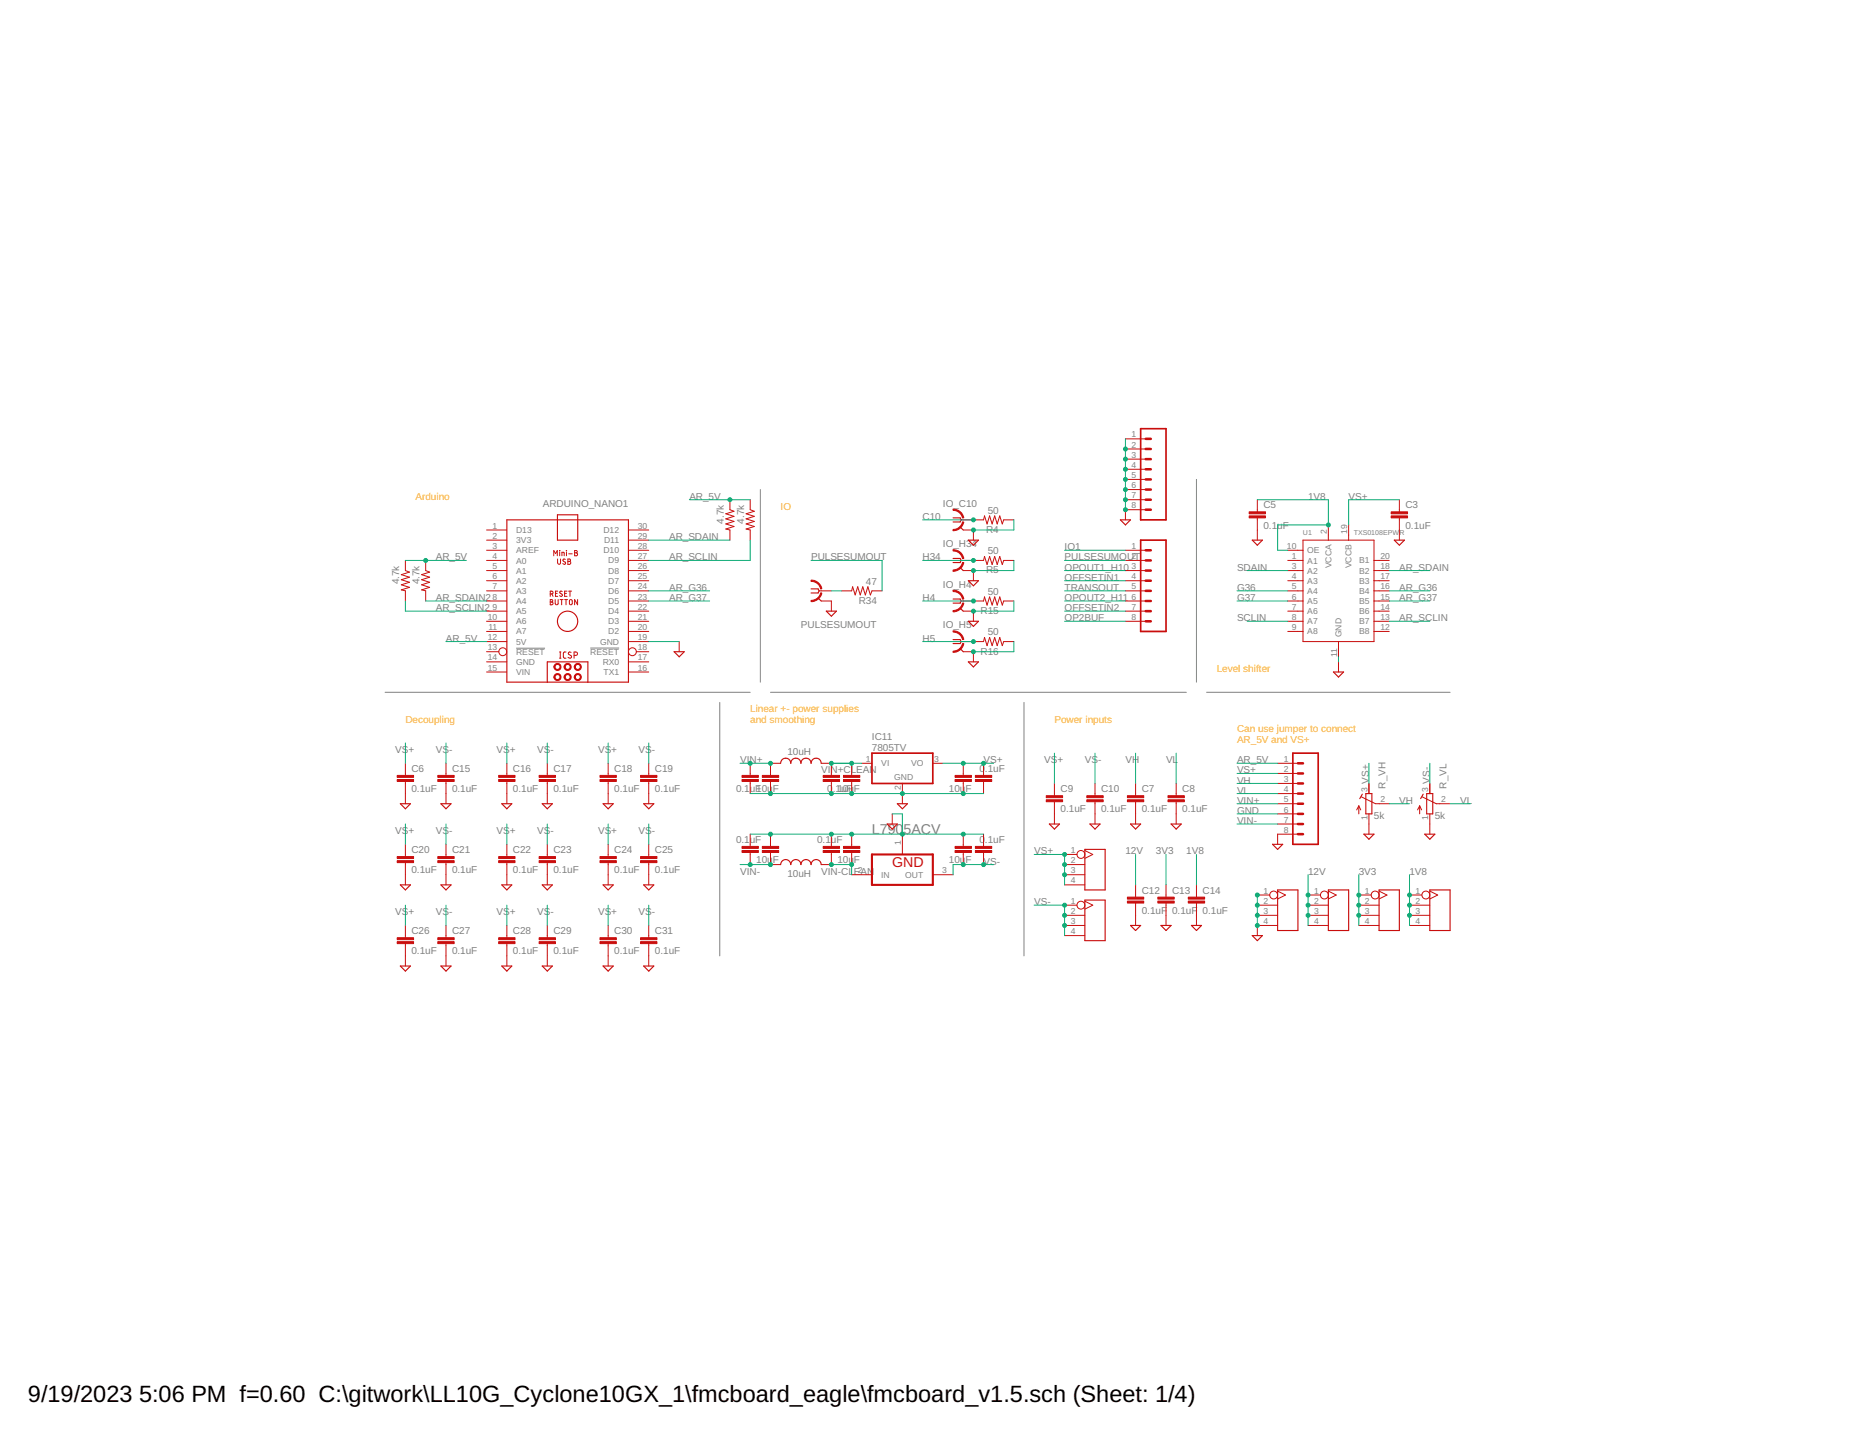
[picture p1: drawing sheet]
<svg xmlns="http://www.w3.org/2000/svg" width="279mm" height="216mm" viewBox="0 0 279 216" stroke-linecap="round" stroke-linejoin="round" font-family="sans-serif">
<defs><g id="words">
<g font-size="3.5">
<text x="4.2" y="210.7">9/19/2023</text>
<text x="20.9" y="210.7">5:06 PM f=0.60 C:\gitwork\LL10G_Cyclone10GX_1\fmcboard_eagle\fmcboard_v1.5.sch (Sheet: 1/4)</text>
</g>
<g font-size="2.1" fill="#808080">
<text x="131" y="125.3">L790</text>
<text x="135.7" y="125.3">5ACV</text>
</g>
<text font-size="2.1" fill="#c90d0c" x="134" y="130.2">GND</text>
<g font-size="1.5" fill="#ffba08">
<text x="62.4" y="75.1">Arduino</text>
<text x="117.3" y="76.6">IO</text>
<text x="182.8" y="101">Level shifter</text>
<text x="112.7" y="107">Linear +- power supplies</text>
<text x="60.9" y="108.6">Decoupling</text>
<text x="112.7" y="108.6">and smoothing</text>
<text x="158.4" y="108.6">Power inputs</text>
<text x="185.8" y="110">Can use jumper to connect</text>
<text x="185.8" y="111.6">AR_5V and VS+</text>
</g>
<g font-size="1.5" fill="#808080">
<text x="81.5" y="76.1">ARDUINO_NANO1</text>
<text x="103.6" y="75.1">AR_5V</text>
<text x="141.6" y="76.1">IO_C10</text>
<text x="148.4" y="77.2">50</text>
<text x="189.8" y="76.4">C5</text>
<text x="196.5" y="75.1">1V8</text>
<text x="202.6" y="75.1">VS+</text>
<text x="211.1" y="76.4">C3</text>
<text x="100.5" y="81.2">AR_SDAIN</text>
<text x="108.7" y="78.7" transform="rotate(-90 108.7 78.7)">4.7k</text>
<text x="111.8" y="78.7" transform="rotate(-90 111.8 78.7)">4.7k</text>
<text x="138.6" y="78.1">C10</text>
<text x="141.6" y="82.2">IO_H34</text>
<text x="148.1" y="80.1">R4</text>
<text x="148.4" y="83.3">50</text>
<text x="159.9" y="82.7">IO1</text>
<text x="189.8" y="79.4">0.1uF</text>
<text x="211.1" y="79.4">0.1uF</text>
<text x="60" y="87.8" transform="rotate(-90 60 87.8)">4.7k</text>
<text x="63" y="87.8" transform="rotate(-90 63 87.8)">4.7k</text>
<text x="65.5" y="84.2">AR_5V</text>
<text x="100.5" y="84.2">AR_SCLIN</text>
<text x="100.5" y="88.8">AR_G36</text>
<text x="121.8" y="84.2">PULSESUMOUT</text>
<text x="130.1" y="87.9">47</text>
<text x="138.6" y="84.2">H34</text>
<text x="141.6" y="88.3">IO_H4</text>
<text x="148.1" y="86.2">R5</text>
<text x="148.4" y="89.4">50</text>
<text x="159.9" y="88.8">TRANSOUT</text>
<text x="159.9" y="87.3">OFFSETIN1</text>
<text x="159.9" y="85.7">OPOUT1_H10</text>
<text x="159.9" y="84.2">PULSESUMOUT</text>
<text x="185.8" y="85.7">SDAIN</text>
<text x="185.8" y="88.8">G36</text>
<text x="210.2" y="85.7">AR_SDAIN</text>
<text x="210.2" y="88.8">AR_G36</text>
<text x="65.5" y="90.3">AR_SDAIN2</text>
<text x="65.5" y="91.8">AR_SCLIN2</text>
<text x="100.5" y="90.3">AR_G37</text>
<text x="120.3" y="94.4">PULSESUMOUT</text>
<text x="129" y="90.7">R34</text>
<text x="138.6" y="90.3">H4</text>
<text x="141.6" y="94.4">IO_H5</text>
<text x="147.3" y="92.3">R15</text>
<text x="148.4" y="95.5">50</text>
<text x="159.9" y="91.8">OFFSETIN2</text>
<text x="159.9" y="90.3">OPOUT2_H11</text>
<text x="159.9" y="93.3">OP2BUF</text>
<text x="185.8" y="93.3">SCLIN</text>
<text x="185.8" y="90.3">G37</text>
<text x="210.2" y="93.3">AR_SCLIN</text>
<text x="210.2" y="90.3">AR_G37</text>
<text x="67" y="96.4">AR_5V</text>
<text x="138.6" y="96.4">H5</text>
<text x="147.3" y="98.4">R16</text>
<text x="59.4" y="113.1">VS+</text>
<text x="65.5" y="113.1">VS-</text>
<text x="74.6" y="113.1">VS+</text>
<text x="80.7" y="113.1">VS-</text>
<text x="89.8" y="113.1">VS+</text>
<text x="95.9" y="113.1">VS-</text>
<text x="118.3" y="113.4">10uH</text>
<text x="131" y="112.8">7805TV</text>
<text x="131" y="111.2">IC11</text>
<text x="61.8" y="119">0.1uF</text>
<text x="61.8" y="116">C6</text>
<text x="67.9" y="119">0.1uF</text>
<text x="67.9" y="116">C15</text>
<text x="77" y="119">0.1uF</text>
<text x="77" y="116">C16</text>
<text x="83.1" y="119">0.1uF</text>
<text x="83.1" y="116">C17</text>
<text x="92.3" y="119">0.1uF</text>
<text x="92.3" y="116">C18</text>
<text x="98.4" y="119">0.1uF</text>
<text x="98.4" y="116">C19</text>
<text x="110.6" y="119">0.1uF</text>
<text x="111.2" y="114.7">VIN+</text>
<text x="113.6" y="119">10uF</text>
<text x="123.4" y="116.2">VIN+CLEAN</text>
<text x="124.3" y="119">0.11u0FuF</text>
<text x="142.6" y="119">10uF</text>
<text x="147.1" y="116">0.1uF</text>
<text x="147.7" y="114.7">VS+</text>
<text x="156.9" y="114.7">VS+</text>
<text x="159.3" y="119">C9</text>
<text x="163" y="114.7">VS-</text>
<text x="165.4" y="119">C10</text>
<text x="169.1" y="114.7">VH</text>
<text x="171.5" y="119">C7</text>
<text x="175.2" y="114.7">VL</text>
<text x="177.6" y="119">C8</text>
<text x="185.8" y="116.2">VS+</text>
<text x="185.8" y="119.2">VL</text>
<text x="185.8" y="117.7">VH</text>
<text x="185.8" y="114.7">AR_5V</text>
<text x="205.6" y="117.7" transform="rotate(-90 205.6 117.7)">VS+</text>
<text x="208.1" y="118.5" transform="rotate(-90 208.1 118.5)">R_VH</text>
<text x="214.8" y="117.7" transform="rotate(-90 214.8 117.7)">VS-</text>
<text x="217.3" y="118.5" transform="rotate(-90 217.3 118.5)">R_VL</text>
<text x="59.4" y="125.3">VS+</text>
<text x="65.5" y="125.3">VS-</text>
<text x="74.6" y="125.3">VS+</text>
<text x="80.7" y="125.3">VS-</text>
<text x="89.8" y="125.3">VS+</text>
<text x="95.9" y="125.3">VS-</text>
<text x="159.3" y="122.1">0.1uF</text>
<text x="165.4" y="122.1">0.1uF</text>
<text x="171.5" y="122.1">0.1uF</text>
<text x="177.6" y="122.1">0.1uF</text>
<text x="185.8" y="122.3">GND</text>
<text x="185.8" y="120.8">VIN+</text>
<text x="185.8" y="123.8">VIN-</text>
<text x="206.4" y="123">5k</text>
<text x="210.2" y="120.8">VH</text>
<text x="215.5" y="123">5k</text>
<text x="219.3" y="120.8">VL</text>
<text x="61.8" y="131.2">0.1uF</text>
<text x="61.8" y="128.2">C20</text>
<text x="67.9" y="131.2">0.1uF</text>
<text x="67.9" y="128.2">C21</text>
<text x="77" y="131.2">0.1uF</text>
<text x="77" y="128.2">C22</text>
<text x="83.1" y="131.2">0.1uF</text>
<text x="83.1" y="128.2">C23</text>
<text x="92.3" y="131.2">0.1uF</text>
<text x="92.3" y="128.2">C24</text>
<text x="98.4" y="131.2">0.1uF</text>
<text x="98.4" y="128.2">C25</text>
<text x="110.6" y="126.6">0.1uF</text>
<text x="111.2" y="131.4">VIN-</text>
<text x="113.6" y="129.7">10uF</text>
<text x="118.3" y="131.7">10uH</text>
<text x="122.7" y="126.6">0.1uF</text>
<text x="123.4" y="131.4">VIN-CLEAN</text>
<text x="125.8" y="129.7">10uF</text>
<text x="142.6" y="129.7">10uF</text>
<text x="147.1" y="126.6">0.1uF</text>
<text x="147.7" y="129.9">VS-</text>
<text x="155.4" y="128.4">VS+</text>
<text x="169.1" y="128.4">12</text>
<text x="170.7" y="128.4">V</text>
<text x="173.6" y="128.4">3V</text>
<text x="175.5" y="128.4">3</text>
<text x="178.2" y="128.4">1V</text>
<text x="180" y="128.4">8</text>
<text x="196.5" y="131.4">12V</text>
<text x="204.1" y="131.4">3V3</text>
<text x="211.7" y="131.4">1V8</text>
<text x="59.4" y="137.5">VS+</text>
<text x="65.5" y="137.5">VS-</text>
<text x="74.6" y="137.5">VS+</text>
<text x="80.7" y="137.5">VS-</text>
<text x="89.8" y="137.5">VS+</text>
<text x="95.9" y="137.5">VS-</text>
<text x="155.4" y="136">VS-</text>
<text x="171.5" y="137.3">0.1uF 0.1uF 0.1uF</text>
<text x="171.5" y="134.2">C12</text>
<text x="176.1" y="134.2">C13</text>
<text x="180.6" y="134.2">C14</text>
<text x="61.8" y="143.4">0.1uF</text>
<text x="61.8" y="140.3">C26</text>
<text x="67.9" y="143.4">0.1uF</text>
<text x="67.9" y="140.3">C27</text>
<text x="77" y="143.4">0.1uF</text>
<text x="77" y="140.3">C28</text>
<text x="83.1" y="143.4">0.1uF</text>
<text x="83.1" y="140.3">C29</text>
<text x="92.3" y="143.4">0.1uF</text>
<text x="92.3" y="140.3">C30</text>
<text x="98.4" y="143.4">0.1uF</text>
<text x="98.4" y="140.3">C31</text>
</g>
<g font-size="1.3" fill="#808080">
<text x="170" y="65.7">1</text>
<text x="170" y="67.2">2</text>
<text x="170" y="68.8">3</text>
<text x="170" y="70.3">4</text>
<text x="170" y="71.8">5</text>
<text x="170" y="73.3">6</text>
<text x="170" y="74.9">7</text>
<text x="170" y="76.4">8</text>
<text x="74" y="79.4">1</text>
<text x="74" y="80.9">2</text>
<text x="74" y="82.5">3</text>
<text x="74" y="84">4</text>
<text x="77.5" y="80.1">D13</text>
<text x="77.5" y="81.6">3V3</text>
<text x="77.5" y="83.1">AREF</text>
<text x="90.6" y="83.1">D10</text>
<text x="90.6" y="80.1">D12</text>
<text x="90.7" y="81.6">D11</text>
<text x="95.8" y="84">27</text>
<text x="95.8" y="82.5">28</text>
<text x="95.8" y="80.9">29</text>
<text x="95.8" y="79.4">30</text>
<text x="170" y="82.5">1</text>
<text x="170" y="84">2</text>
<text x="193.3" y="82.5">10</text>
<text x="194" y="84">1</text>
<text x="196.4" y="83.1">OE</text>
<text x="199.3" y="80.2" transform="rotate(-90 199.3 80.2)">2</text>
<text x="202.4" y="80.2" transform="rotate(-90 202.4 80.2)">19</text>
<text x="207.4" y="84">20</text>
<text x="74" y="85.5">5</text>
<text x="74" y="87">6</text>
<text x="74" y="88.6">7</text>
<text x="77.5" y="84.7">A0</text>
<text x="77.5" y="86.2">A1</text>
<text x="77.5" y="87.7">A2</text>
<text x="77.5" y="89.2">A3</text>
<text x="91.4" y="89.2">D6</text>
<text x="91.4" y="87.7">D7</text>
<text x="91.4" y="86.2">D8</text>
<text x="91.4" y="84.7">D9</text>
<text x="95.8" y="88.6">24</text>
<text x="95.8" y="87">25</text>
<text x="95.8" y="85.5">26</text>
<text x="170" y="85.5">3</text>
<text x="170" y="87">4</text>
<text x="170" y="88.6">5</text>
<text x="194" y="85.5">3</text>
<text x="194" y="87">4</text>
<text x="194" y="88.6">5</text>
<text x="196.4" y="84.7">A1</text>
<text x="196.4" y="86.2">A2</text>
<text x="196.4" y="87.7">A3</text>
<text x="196.4" y="89.2">A4</text>
<text x="200" y="85.4" transform="rotate(-90 200 85.4)">VCCA</text>
<text x="203" y="85.4" transform="rotate(-90 203 85.4)">VCCB</text>
<text x="204.2" y="89.2">B4</text>
<text x="204.2" y="87.7">B3</text>
<text x="204.2" y="86.2">B2</text>
<text x="204.2" y="84.7">B1</text>
<text x="207.4" y="88.6">16</text>
<text x="207.4" y="87">17</text>
<text x="207.4" y="85.5">18</text>
<text x="73.3" y="93.1">10</text>
<text x="73.4" y="94.7">11</text>
<text x="74" y="90.1">8</text>
<text x="74" y="91.6">9</text>
<text x="77.5" y="90.8">A4</text>
<text x="77.5" y="92.3">A5</text>
<text x="77.5" y="93.8">A6</text>
<text x="77.5" y="95.3">A7</text>
<text x="91.4" y="95.3">D2</text>
<text x="91.4" y="93.8">D3</text>
<text x="91.4" y="92.3">D4</text>
<text x="91.4" y="90.8">D5</text>
<text x="95.8" y="94.7">20</text>
<text x="95.8" y="93.1">21</text>
<text x="95.8" y="91.6">22</text>
<text x="95.8" y="90.1">23</text>
<text x="170" y="90.1">6</text>
<text x="170" y="91.6">7</text>
<text x="170" y="93.1">8</text>
<text x="194" y="90.1">6</text>
<text x="194" y="91.6">7</text>
<text x="194" y="93.1">8</text>
<text x="194" y="94.7">9</text>
<text x="196.4" y="90.8">A5</text>
<text x="196.4" y="92.3">A6</text>
<text x="196.4" y="93.8">A7</text>
<text x="196.4" y="95.3">A8</text>
<text x="201.5" y="95.8" transform="rotate(-90 201.5 95.8)">GND</text>
<text x="204.2" y="95.3">B8</text>
<text x="204.2" y="93.8">B7</text>
<text x="204.2" y="92.3">B6</text>
<text x="204.2" y="90.8">B5</text>
<text x="207.4" y="94.7">12</text>
<text x="207.4" y="93.1">13</text>
<text x="207.4" y="91.6">14</text>
<text x="207.4" y="90.1">15</text>
<text x="73.3" y="96.2">12</text>
<text x="73.3" y="97.7">13</text>
<text x="73.3" y="99.2">14</text>
<text x="73.3" y="100.7">15</text>
<text x="77.5" y="96.8">5V</text>
<text x="77.5" y="98.4">RESET</text>
<text x="77.5" y="99.9">GND</text>
<text x="77.5" y="101.4">VIN</text>
<text x="88.7" y="98.4">RESET</text>
<text x="90.1" y="96.8">GND</text>
<text x="90.5" y="99.9">RX0</text>
<text x="90.7" y="101.4">TX1</text>
<text x="95.8" y="100.7">16</text>
<text x="95.8" y="99.2">17</text>
<text x="95.8" y="97.7">18</text>
<text x="95.8" y="96.2">19</text>
<text x="200.8" y="98.7" transform="rotate(-90 200.8 98.7)">11</text>
<text x="130" y="114.5">1</text>
<text x="132.4" y="115.1">VI</text>
<text x="134.3" y="117.3">GND</text>
<text x="135.3" y="118.7" transform="rotate(-90 135.3 118.7)">2</text>
<text x="136.9" y="115.1">VO</text>
<text x="140.3" y="114.5">3</text>
<text x="192.8" y="114.5">1</text>
<text x="192.8" y="116">2</text>
<text x="192.8" y="117.5">3</text>
<text x="192.8" y="119">4</text>
<text x="205.4" y="119" transform="rotate(-90 205.4 119)">3</text>
<text x="214.6" y="119" transform="rotate(-90 214.6 119)">3</text>
<text x="192.8" y="120.6">5</text>
<text x="192.8" y="122.1">6</text>
<text x="192.8" y="123.6">7</text>
<text x="192.8" y="125.1">8</text>
<text x="205.4" y="123.2" transform="rotate(-90 205.4 123.2)">1</text>
<text x="207.4" y="120.6">2</text>
<text x="214.6" y="123.2" transform="rotate(-90 214.6 123.2)">1</text>
<text x="216.5" y="120.6">2</text>
<text x="128.9" y="131.2">2</text>
<text x="132.4" y="131.9">IN</text>
<text x="135.3" y="127" transform="rotate(-90 135.3 127)">1</text>
<text x="136" y="131.9">OUT</text>
<text x="141.5" y="131.2">3</text>
<text x="160.8" y="128.2">1</text>
<text x="160.8" y="129.7">2</text>
<text x="160.8" y="131.2">3</text>
<text x="160.8" y="132.7">4</text>
<text x="160.8" y="135.8">1</text>
<text x="160.8" y="137.3">2</text>
<text x="189.8" y="134.3">1</text>
<text x="189.8" y="135.8">2</text>
<text x="189.8" y="137.3">3</text>
<text x="197.4" y="134.3">1</text>
<text x="197.4" y="135.8">2</text>
<text x="197.4" y="137.3">3</text>
<text x="205" y="134.3">1</text>
<text x="205" y="135.8">2</text>
<text x="205" y="137.3">3</text>
<text x="212.6" y="134.3">1</text>
<text x="212.6" y="135.8">2</text>
<text x="212.6" y="137.3">3</text>
<text x="160.8" y="138.8">3</text>
<text x="160.8" y="140.4">4</text>
<text x="189.8" y="138.8">4</text>
<text x="197.4" y="138.8">4</text>
<text x="205" y="138.8">4</text>
<text x="212.6" y="138.8">4</text>
</g>
<g font-size="1.1" fill="#808080">
<text x="195.7" y="80.4">U1</text>
<text x="203.3" y="80.4">TXS0108EPWR</text>
</g>
</g></defs>
<path d="M114.2 73.6v28.9M179.7 72v30.5M77.5 97.4h4.4M88.7 97.4h4.3M57.8 104h54.9M108.1 105.5v38.1M115.7 104h62.5M153.8 105.5v38.1M181.3 104h36.5" fill="none" stroke="#808080" stroke-width=".15"/>
<g fill="none" stroke="#c90d0c" stroke-width=".17">
<path d="M76.1 78.1h18.3v24.4h-18.3zM83.7 77.3h3.1v3.9h-3.1zM143.2 77.8h1l.2 .3-.2 .3h-1M144.2 79.2l.5 .4M168.3 78.1h1.5l-.7 .8zM101.3 97.9h1.5l-.8 .8zM121.8 88.5h1.1l.1 .3-.1 .3h-1.1M122.9 89.9l.5 .4M124.1 91.8h1.5l-.7 .8zM143.2 83.9h1l.2 .3-.2 .3h-1M143.2 90h1l.2 .3-.2 .3h-1M143.2 96.1h1l.2 .3-.2 .3h-1"/>
<path d="M144.2 85.3l.5 .4M144.2 91.4l.5 .4M144.2 97.5l.5 .4M145.5 81.2h1.5l-.8 .7zM145.5 99.4h1.5l-.8 .8zM145.5 93.3h1.5l-.8 .8zM145.5 87.2h1.5l-.8 .8zM188.1 81.2h1.5l-.7 .7zM209.4 81.2h1.6l-.8 .7zM82.2 102.5v-3.1h6.1v3.1M117.3 114.7a.76 .76 0 0 1 .7-.8 .76 .76 0 0 1 .8 .8 .76 .76 0 0 1 .7-.8 .76 .76 0 0 1 .8 .8 .76 .76 0 0 1 .8-.8 .76 .76 0 0 1 .7 .8 .76 .76 0 0 1 .8-.8 .76 .76 0 0 1 .8 .8M200.3 101h1.5l-.7 .7z"/>
<path d="M204.6 119.3l-.3 .7M205.2 119.2h.9v3.1h-.9zM213.8 119.3l-.4 .7M214.3 119.2h.9v3.1h-.9zM60.1 120.8h1.6l-.8 .7zM60.1 132.9h1.6l-.8 .8zM66.2 132.9h1.6l-.8 .8zM66.2 120.8h1.6l-.8 .7zM75.4 120.8h1.5l-.8 .7zM75.4 132.9h1.5l-.8 .8zM81.4 120.8h1.6l-.8 .7zM81.4 132.9h1.6l-.8 .8z"/>
<path d="M90.6 120.8h1.5l-.7 .7zM90.6 132.9h1.5l-.7 .8zM96.7 120.8h1.5l-.7 .7zM96.7 132.9h1.5l-.7 .8zM117.3 129.9a.76 .76 0 0 1 .7-.8 .76 .76 0 0 1 .8 .8 .76 .76 0 0 1 .7-.8 .76 .76 0 0 1 .8 .8 .76 .76 0 0 1 .8-.8 .76 .76 0 0 1 .7 .8 .76 .76 0 0 1 .8-.8 .76 .76 0 0 1 .8 .8M133.3 123.8h1.5l-.8 .8zM134.8 120.8h1.5l-.7 .7zM157.6 123.8h1.6l-.8 .8zM163 127.6h3v6.1h-3zM163 135.2h3v6.1h-3zM163.7 123.8h1.5l-.7 .8zM169.8 123.8h1.5l-.7 .8z"/>
<path d="M169.8 139h1.5l-.7 .8zM174.4 139h1.5l-.7 .8zM175.9 123.8h1.5l-.7 .8zM179 139h1.5l-.8 .8zM191.2 126.9h1.5l-.8 .7zM191.9 133.7h3.1v6.1h-3.1zM199.5 133.7h3.1v6.1h-3.1zM204.9 125.3h1.5l-.8 .8zM207.2 133.7h3v6.1h-3zM214 125.3h1.5l-.7 .8zM214.8 133.7h3v6.1h-3zM60.1 145.1h1.6l-.8 .8z"/>
<path d="M66.2 145.1h1.6l-.8 .8zM75.4 145.1h1.5l-.8 .8zM81.4 145.1h1.6l-.8 .8zM90.6 145.1h1.5l-.7 .8zM96.7 145.1h1.5l-.7 .8zM188.1 140.6h1.5l-.7 .7z"/>
<circle cx="85.3" cy="93.3" r="1.52"/>
</g>
<g fill="none" stroke="#c90d0c" stroke-width=".15">
<path d="M73.1 79.6h3M94.4 79.6h3.1M109.6 75.1v1.5l.7 .2-1.3 .4 1.3 .4-1.3 .4 1.3 .3-1.3 .4 1.3 .4-1.3 .4 .6 .1v1.6M112.7 75.1v1.5l.6 .2-1.2 .4 1.2 .4-1.2 .4 1.2 .3-1.2 .4 1.2 .4-1.2 .4 .6 .1v1.6M144.4 78.1h3.3l.2-.6 .4 1.2 .4-1.2 .3 1.2 .4-1.2 .4 1.2 .4-1.2 .4 1.2 .2-.6h1.5M144.7 79.6h1.5v1.6M169.1 65.9h3M169.1 67.5h3M169.1 69h3M169.1 70.5h3M169.1 72h3M169.1 73.6h3"/>
<path d="M169.1 75.1h3M172.1 76.6h-3v1.5M188.9 75.1v1.8M188.9 77.8v3.4M199.5 78.9v2.3M202.6 78.9v2.3M210.2 75.1v1.8M210.2 77.8v3.4M60.9 84.2v1.5l.6 .3-1.2 .3 1.2 .4-1.2 .4 1.2 .4-1.2 .4 1.2 .3-1.2 .4 .6 .2v1.5M63.9 84.2v1.5l.6 .3-1.2 .3 1.2 .4-1.2 .4 1.2 .4-1.2 .4 1.2 .3-1.2 .4 .6 .2v1.5M73.1 82.7h3M73.1 84.2h3"/>
<path d="M73.1 85.7h3M73.1 87.2h3M73.1 88.8h3M73.1 90.3h3M73.1 91.8h3M73.1 93.3h3M73.1 94.9h3M73.1 81.2h3M73.1 96.4h3M73.1 99.4h3M73.1 97.9h1.8M82.7 89.2h.3l.1-.3-.4-.1v.8"/>
<path d="M82.7 90.1l.3 .1v.2h-.1l.2 .2-.1 .2-.3 .1zM82.7 90.4h.2M82.9 89.2l.2 .4M83.2 83.5v-.8l.3 .5 .2-.5v.8M83.4 90.1v.6l.2 .2 .2-.1v-.7M83.4 89.2h.3M83.8 84v.6l.2 .2 .2-.1v-.7M83.8 88.8h-.4v.8h.4M84.1 82.7h.1M84.1 98.9h.2M84.1 98h.2M84.1 83v.5"/>
<path d="M84.1 90.1h.5M84.2 98v.9M84.4 90.1v.8M84.4 83.5v-.5h.3l.1 .5M84.5 88.9l-.3-.1-.1 .2 .4 .3v.2l-.2 .1-.2-.1M84.8 89.2h.3M84.8 90.1h.5M84.9 84.1l-.3-.1v.2l.3 .3v.2l-.1 .1-.3-.1M85 98h-.3l-.1 .2v.6l.4 .1M85 90.1v.8M85.1 82.7h.1M85.1 83v.5"/>
<path d="M85.2 88.8h-.4v.8h.4M85.3 84l.4 .1v.2h-.2l.2 .2v.2l-.2 .1h-.2zM85.3 84.3h.2M85.4 88.8h.5M85.4 83.2h.6M85.6 90.2l.1-.1 .2 .1 .1 .5-.1 .1h-.3zM85.6 88.8v.8M85.8 98h-.3l-.1 .2 .4 .4v.2a.33 .33 0 0 1-.5 0M86.2 98.5l.5-.1v-.4h-.5v.9M86.3 82.7l.4 .1v.2l-.1 .1 .1 .1v.3h-.4zM86.3 83.1h.3M86.8 90.1v.8l-.5-.8v.8"/>
<path d="M94.4 82.7h3.1M94.4 84.2h3.1M94.4 85.7h3.1M94.4 87.2h3.1M94.4 88.8h3.1M94.4 90.3h3.1M94.4 91.8h3.1M94.4 93.3h3.1M94.4 94.9h3.1M94.4 81.2h3.1M94.4 96.4h3.1M94.4 99.4h3.1"/>
<path d="M95.6 97.9h1.9M102 96.4v1.5M123 88.8h1.9M123.4 90.3h1.5v1.5M126.4 88.8h1.5l.2-.6 .4 1.2 .3-1.2 .4 1.2 .4-1.2 .4 1.2 .4-1.2 .3 1.2 .3-.6h1.5M144.4 84.2h3.3l.2-.6 .4 1.2 .4-1.2 .3 1.2 .4-1.2 .4 1.2 .4-1.2 .4 1.2 .2-.6h1.5M144.4 90.3h3.3l.2-.6 .4 1.2 .4-1.2 .3 1.2 .4-1.2 .4 1.2 .4-1.2 .4 1.2 .2-.6h1.5M144.4 96.4h3.3l.2-.6 .4 1.2 .4-1.2 .3 1.2 .4-1.2 .4 1.2 .4-1.2 .4 1.2 .2-.6h1.5M144.7 85.7h1.5v1.5M144.7 91.8h1.5v1.5M144.7 97.9h1.5v1.5M169.1 82.7h3"/>
<path d="M169.1 84.2h3M169.1 85.7h3M169.1 87.2h3M169.1 88.8h3M169.1 90.3h3M169.1 91.8h3M169.1 93.3h3M193.4 82.7h2.3M193.4 84.2h2.3M193.4 85.7h2.3M193.4 87.2h2.3M193.4 88.8h2.3"/>
<path d="M193.4 90.3h2.3M193.4 91.8h2.3M193.4 93.3h2.3M193.4 94.9h2.3M195.7 81.2h10.7v15.2h-10.7zM201.1 96.4v2.3M201.1 99.4v1.6M206.4 84.2h2.3M206.4 85.7h2.3M206.4 87.2h2.3M206.4 88.8h2.3M206.4 90.3h2.3"/>
<path d="M206.4 91.8h2.3M206.4 93.3h2.3M206.4 94.9h2.3M60.9 114.7v1.8M60.9 117.4v3.4M67 114.7v1.8M67 117.4v3.4M73.1 101h3M76.1 114.7v1.8M76.1 117.4v3.4M82.2 114.7v1.8M82.2 117.4v3.4"/>
<path d="M91.4 114.7v1.8M91.4 117.4v3.4M94.4 101h3.1M97.5 114.7v1.8M97.5 117.4v3.4M112.7 114.7v1.8M112.7 117.4v1.8M115.7 117.4v1.8M117.3 114.7h-1.6v1.8M123.4 114.7h1.5v1.8M124.9 117.4v1.8M127.9 114.7v1.8"/>
<path d="M127.9 117.4v1.8M129.5 114.7h1.5M135.6 117.7v3.1M140.1 114.7h1.5M144.7 114.7v1.8M144.7 117.4v1.8M147.7 114.7v1.8M147.7 117.4v1.8M158.4 117.7v1.8M164.5 117.7v1.8M170.6 117.7v1.8M176.7 117.7v1.8"/>
<path d="M191.9 114.7h3.1M191.9 116.2h3.1M191.9 117.7h3.1M191.9 119.2h3.1M204.5 119.7l2.1 1.1h2.1M205.6 117.7v1.5M213.6 119.7l2.2 1.1h2M214.8 117.7v1.5M60.9 126.9v1.8M60.9 129.6v3.3M60.9 139v1.9M67 126.9v1.8"/>
<path d="M67 129.6v3.3M67 139v1.9M76.1 126.9v1.8M76.1 129.6v3.3M76.1 139v1.9M82.2 126.9v1.8M82.2 129.6v3.3M82.2 139v1.9M91.4 126.9v1.8M91.4 129.6v3.3M91.4 139v1.9M97.5 126.9v1.8"/>
<path d="M97.5 129.6v3.3M97.5 139v1.9M112.7 125.3v1.9M112.7 128.1v1.8M115.7 128.1v1.8h1.6M115.7 125.3v1.9M124.9 125.3v1.9M124.9 128.1v1.8h-1.5M127.9 131.4h3.1M127.9 125.3v1.9M127.9 128.1v1.8M131 131.4h.1"/>
<path d="M134 122.3v1.5M135.6 125.3v3.1M143.2 131.4h-3.1M144.7 125.3v1.9M144.7 128.1v1.8M147.7 125.3v1.9M147.7 128.1v1.8M158.4 120.5v3.3M159.9 136h1.9M159.9 137.5h3.1M159.9 139h3.1M159.9 128.4h1.9"/>
<path d="M159.9 129.9h3.1M159.9 131.4h3.1M159.9 132.9h3.1M163 127.8l1.1 .6-1.1 .6M163 135.4l1.1 .6-1.1 .6M164.5 120.5v3.3M170.6 120.5v3.3M170.6 132.9v1.9M170.6 135.7v3.3M175.2 132.9v1.9M175.2 135.7v3.3M176.7 120.5v3.3"/>
<path d="M179.7 132.9v1.9M179.7 135.7v3.3M188.9 134.5h1.8M188.9 136h3M188.9 137.5h3M191.9 139h-3v1.6M191.9 120.8h3.1M191.9 122.3h3.1M191.9 123.8h3.1M191.9 133.9l1.2 .6-1.2 .6M195 125.3h-3.1v1.6M196.5 134.5h1.9"/>
<path d="M196.5 136h3M196.5 137.5h3M196.5 139h3M199.5 133.9l1.2 .6-1.2 .6M204.1 134.5h1.9M204.1 136h3.1M204.1 137.5h3.1M204.1 139h3.1M204.1 121.1v1.2M204.1 121.1l-.3 .6M204.1 121.1l.3 .6M205.6 122.3v3"/>
<path d="M207.2 133.9l1.1 .6-1.1 .6M211.7 134.5h1.9M211.7 136h3.1M211.7 137.5h3.1M211.7 139h3.1M213.3 121.1v1.2M213.3 121.1l-.4 .6M213.3 121.1l.3 .6M214.8 133.9l1.2 .6-1.2 .6M214.8 122.3v3M60.9 141.8v3.3M67 141.8v3.3"/>
<path d="M76.1 141.8v3.3M82.2 141.8v3.3M91.4 141.8v3.3M97.5 141.8v3.3M159.9 140.6h3.1"/>
<circle cx="75.5" cy="97.9" r=".59"/>
<circle cx="95" cy="97.9" r=".59"/>
<circle cx="162.4" cy="128.4" r=".59"/>
<circle cx="162.4" cy="136" r=".59"/>
<circle cx="191.3" cy="134.5" r=".59"/>
<circle cx="198.9" cy="134.5" r=".59"/>
<circle cx="206.6" cy="134.5" r=".59"/>
<circle cx="214.2" cy="134.5" r=".59"/>
</g>
<path d="M171.3 64.4h3.9v13.7h-3.9zM171.3 81.2h3.9v13.7h-3.9zM131 113.2h9.1v4.5h-9.1zM194.2 113.2h3.8v13.7h-3.8z" fill="none" stroke="#c90d0c" stroke-width=".25"/>
<g fill="none" stroke="#c90d0c" stroke-width=".38">
<path d="M172.1 69h.8M172.1 67.5h.8M172.1 65.9h.8M172.1 72h.8M172.1 70.5h.8M172.1 73.6h.8M172.1 75.1h.8M172.1 76.6h.8M172.1 85.7h.8M172.1 84.2h.8M172.1 82.7h.8M172.1 88.8h.8"/>
<path d="M172.1 87.2h.8M172.1 90.3h.8M172.1 91.8h.8M172.1 93.3h.8M195 117.7h.7M195 116.2h.7M195 114.7h.7M195 119.2h.7M195 120.8h.7M195 122.3h.7M195 123.8h.7M195 125.3h.7"/>
</g>
<g fill="#c90d0c" stroke="#c90d0c" stroke-width=".15">
<path d="M209 77.5h2.4v.3h-2.4z"/>
<path d="M209 76.9h2.4v.3h-2.4z"/>
<path d="M187.6 77.5h2.5v.3h-2.5z"/>
<path d="M187.6 76.9h2.5v.3h-2.5z"/>
<path d="M169.4 120.2h2.4v.3h-2.4z"/>
<path d="M169.4 119.5h2.4v.3h-2.4z"/>
<path d="M175.5 120.2h2.4v.3h-2.4z"/>
<path d="M175.5 119.5h2.4v.3h-2.4z"/>
<path d="M157.2 120.2h2.4v.3h-2.4z"/>
<path d="M157.2 119.5h2.4v.3h-2.4z"/>
<path d="M163.3 120.2h2.4v.3h-2.4z"/>
<path d="M163.3 119.5h2.4v.3h-2.4z"/>
<path d="M169.4 135.4h2.4v.3h-2.4z"/>
<path d="M169.4 134.8h2.4v.3h-2.4z"/>
<path d="M173.9 135.4h2.5v.3h-2.5z"/>
<path d="M173.9 134.8h2.5v.3h-2.5z"/>
<path d="M178.5 135.4h2.5v.3h-2.5z"/>
<path d="M178.5 134.8h2.5v.3h-2.5z"/>
<path d="M59.7 117.1h2.4v.3h-2.4z"/>
<path d="M59.7 116.5h2.4v.3h-2.4z"/>
<path d="M65.8 117.1h2.4v.3h-2.4z"/>
<path d="M65.8 116.5h2.4v.3h-2.4z"/>
<path d="M74.9 117.1h2.5v.3h-2.5z"/>
<path d="M74.9 116.5h2.5v.3h-2.5z"/>
<path d="M81 117.1h2.4v.3h-2.4z"/>
<path d="M81 116.5h2.4v.3h-2.4z"/>
<path d="M90.1 117.1h2.5v.3h-2.5z"/>
<path d="M90.1 116.5h2.5v.3h-2.5z"/>
<path d="M96.2 117.1h2.5v.3h-2.5z"/>
<path d="M96.2 116.5h2.5v.3h-2.5z"/>
<path d="M59.7 129.3h2.4v.3h-2.4z"/>
<path d="M59.7 128.7h2.4v.3h-2.4z"/>
<path d="M65.8 129.3h2.4v.3h-2.4z"/>
<path d="M65.8 128.7h2.4v.3h-2.4z"/>
<path d="M74.9 129.3h2.5v.3h-2.5z"/>
<path d="M74.9 128.7h2.5v.3h-2.5z"/>
<path d="M81 129.3h2.4v.3h-2.4z"/>
<path d="M81 128.7h2.4v.3h-2.4z"/>
<path d="M90.1 129.3h2.5v.3h-2.5z"/>
<path d="M90.1 128.7h2.5v.3h-2.5z"/>
<path d="M96.2 129.3h2.5v.3h-2.5z"/>
<path d="M96.2 128.7h2.5v.3h-2.5z"/>
<path d="M59.7 141.5h2.4v.3h-2.4z"/>
<path d="M59.7 140.9h2.4v.3h-2.4z"/>
<path d="M65.8 141.5h2.4v.3h-2.4z"/>
<path d="M65.8 140.9h2.4v.3h-2.4z"/>
<path d="M74.9 141.5h2.5v.3h-2.5z"/>
<path d="M74.9 140.9h2.5v.3h-2.5z"/>
<path d="M81 141.5h2.4v.3h-2.4z"/>
<path d="M81 140.9h2.4v.3h-2.4z"/>
<path d="M90.1 141.5h2.5v.3h-2.5z"/>
<path d="M90.1 140.9h2.5v.3h-2.5z"/>
<path d="M96.2 141.5h2.5v.3h-2.5z"/>
<path d="M96.2 140.9h2.5v.3h-2.5z"/>
<path d="M111.5 117.1h2.4v.3h-2.4z"/>
<path d="M111.5 116.5h2.4v.3h-2.4z"/>
<path d="M123.7 117.1h2.4v.3h-2.4z"/>
<path d="M123.7 116.5h2.4v.3h-2.4z"/>
<path d="M111.5 127.8h2.4v.3h-2.4z"/>
<path d="M111.5 127.2h2.4v.3h-2.4z"/>
<path d="M123.7 127.8h2.4v.3h-2.4z"/>
<path d="M123.7 127.2h2.4v.3h-2.4z"/>
<path d="M146.5 127.8h2.5v.3h-2.5z"/>
<path d="M146.5 127.2h2.5v.3h-2.5z"/>
<path d="M146.5 117.1h2.5v.3h-2.5z"/>
<path d="M146.5 116.5h2.5v.3h-2.5z"/>
<path d="M114.5 117.1h2.5v.3h-2.5z"/>
<path d="M114.5 116.5h2.5v.3h-2.5z"/>
<path d="M126.7 117.1h2.5v.3h-2.5z"/>
<path d="M126.7 116.5h2.5v.3h-2.5z"/>
<path d="M143.5 117.1h2.4v.3h-2.4z"/>
<path d="M143.5 116.5h2.4v.3h-2.4z"/>
<path d="M143.5 127.8h2.4v.3h-2.4z"/>
<path d="M143.5 127.2h2.4v.3h-2.4z"/>
<path d="M126.7 127.8h2.5v.3h-2.5z"/>
<path d="M126.7 127.2h2.5v.3h-2.5z"/>
<path d="M114.5 127.8h2.5v.3h-2.5z"/>
<path d="M114.5 127.2h2.5v.3h-2.5z"/>
</g>
<g fill="#c90d0c" stroke="#c90d0c" stroke-width=".15">
<path d="M86.4 99.8a.53 .53 0 0 1 .9 .2 .53 .53 0 0 1-.4 .7 .53 .53 0 0 1-.6-.5h.1a.38 .38 0 0 1 .5-.4 .38 .38 0 0 1 .2 .6 .38 .38 0 0 1-.7 0v-.2h-.1z" fill-rule="evenodd"/>
<path d="M84.9 101.3a.53 .53 0 0 1 .8 .2 .53 .53 0 0 1-.3 .8 .53 .53 0 0 1-.7-.6h.2a.38 .38 0 0 1 .5-.4 .38 .38 0 0 1 .2 .6 .38 .38 0 0 1-.7 0v-.2h-.2z" fill-rule="evenodd"/>
<path d="M83.4 101.3a.53 .53 0 0 1 .8 .2 .53 .53 0 0 1-.3 .8 .53 .53 0 0 1-.7-.6h.2a.38 .38 0 0 1 .5-.4 .38 .38 0 0 1 .1 .6 .38 .38 0 0 1-.6 0v-.2h-.2z" fill-rule="evenodd"/>
<path d="M86.4 101.3a.53 .53 0 0 1 .9 .2 .53 .53 0 0 1-.4 .8 .53 .53 0 0 1-.6-.6h.1a.38 .38 0 0 1 .5-.4 .38 .38 0 0 1 .2 .6 .38 .38 0 0 1-.7 0v-.2h-.1z" fill-rule="evenodd"/>
<path d="M83.4 99.8a.53 .53 0 0 1 .8 .2 .53 .53 0 0 1-.3 .7 .53 .53 0 0 1-.7-.5h.2a.38 .38 0 0 1 .5-.4 .38 .38 0 0 1 .1 .6 .38 .38 0 0 1-.6 0v-.2h-.2z" fill-rule="evenodd"/>
<path d="M84.9 99.8a.53 .53 0 0 1 .8 .2 .53 .53 0 0 1-.3 .7 .53 .53 0 0 1-.7-.5h.2a.38 .38 0 0 1 .5-.4 .38 .38 0 0 1 .2 .6 .38 .38 0 0 1-.7 0v-.2h-.2z" fill-rule="evenodd"/>
<path d="M143.2 76.5a1.63 1.63 0 0 1 1.6 1.3h-.2a1.44 1.44 0 0 0-1.4-1.1z" fill-rule="evenodd"/>
<path d="M143.2 79.5a1.44 1.44 0 0 0 1.4-1.1h.2a1.63 1.63 0 0 1-1.6 1.3z" fill-rule="evenodd"/>
<path d="M143.2 82.6a1.58 1.58 0 0 1 1.6 1.3h-.2a1.39 1.39 0 0 0-1.4-1.1z" fill-rule="evenodd"/>
<path d="M143.2 85.6a1.44 1.44 0 0 0 1.4-1.1h.2a1.63 1.63 0 0 1-1.6 1.3z" fill-rule="evenodd"/>
<path d="M143.2 88.7a1.58 1.58 0 0 1 1.6 1.3h-.2a1.39 1.39 0 0 0-1.4-1.1z" fill-rule="evenodd"/>
<path d="M143.2 91.7a1.44 1.44 0 0 0 1.4-1.1h.2a1.58 1.58 0 0 1-1.6 1.3z" fill-rule="evenodd"/>
<path d="M143.2 94.8a1.58 1.58 0 0 1 1.6 1.3h-.2a1.44 1.44 0 0 0-1.4-1.1z" fill-rule="evenodd"/>
<path d="M143.2 97.8a1.44 1.44 0 0 0 1.4-1.1h.2a1.58 1.58 0 0 1-1.6 1.3z" fill-rule="evenodd"/>
<path d="M121.8 87.2a1.57 1.57 0 0 1 1.6 1.3h-.1a1.39 1.39 0 0 0-1.5-1.1z" fill-rule="evenodd"/>
<path d="M121.8 90.2a1.44 1.44 0 0 0 1.5-1.1h.1a1.57 1.57 0 0 1-1.6 1.3z" fill-rule="evenodd"/>
</g>
<path d="M131 128.4h9.1v4.5h-9.1z" fill="none" stroke="#c90d0c" stroke-width=".32"/>
<g fill="none" stroke="#0dab76" stroke-width=".15">
<path d="M103.5 75.1h9.2M138.6 78.1h7.6M152.3 78.1v1.5h-6.1M169.1 65.9v10.7M188.9 75.1h10.6v3.8h-7.6v3.8h1.5M210.2 75.1h-7.6v3.8M60.9 90.3v1.5h12.2M60.9 84.2h9.1M63.9 90.3h9.2M67 96.4h6.1M97.5 96.4h4.5M97.5 88.8h9.1"/>
<path d="M97.5 81.2h12.1M97.5 90.3h9.1M112.7 81.2v3h-15.2M121.8 84.2h10.7v4.6M124.9 88.8h1.5M138.6 96.4h7.6M138.6 84.2h7.6M138.6 90.3h7.6M152.3 84.2v1.5h-6.1M152.3 90.3v1.5h-6.1M152.3 96.4v1.5h-6.1M159.9 91.8h9.2"/>
<path d="M159.9 85.7h9.2M159.9 82.7h9.2M159.9 88.8h9.2M159.9 87.2h9.2M159.9 93.3h9.2M159.9 84.2h9.2M159.9 90.3h9.2M185.8 88.8h7.6M185.8 90.3h7.6M187.3 85.7h6.1M187.3 93.3h6.1M201.1 98.7v.7"/>
<path d="M208.7 85.7h6.1M208.7 88.8h6.1M208.7 93.3h6.1M208.7 90.3h6.1M60.9 111.6v3.1M67 111.6v3.1M76.1 111.6v3.1M82.2 111.6v3.1M91.4 111.6v3.1M97.5 111.6v3.1M111.2 114.7h4.5M112.7 119.2h35"/>
<path d="M124.9 114.7h4.6M141.6 114.7h7.6M158.4 113.2v4.5M164.5 113.2v4.5M170.6 113.2v4.5M176.7 113.2v4.5M185.8 119.2h6.1M185.8 114.7h6.1M185.8 116.2h6.1M185.8 117.7h6.1M205.6 114.7v3M214.8 114.7v3"/>
<path d="M60.9 123.8v3.1M60.9 136v3M67 123.8v3.1M67 136v3M76.1 123.8v3.1M76.1 136v3M82.2 123.8v3.1M82.2 136v3M91.4 123.8v3.1M91.4 136v3M97.5 123.8v3.1M97.5 136v3"/>
<path d="M111.2 129.9h4.5M112.7 125.3h35M124.9 129.9h3v1.5M134 122.3h1.6v3M149.2 129.9h-6v1.5M155.3 128.4h4.6v4.5M155.3 136h4.6v4.6M170.6 128.4v4.5M175.2 128.4v4.5M179.7 128.4v4.5M185.8 122.3h6.1M185.8 120.8h6.1"/>
<path d="M185.8 123.8h6.1M188.9 134.5v4.5M196.5 131.4v7.6M204.1 131.4v7.6M208.7 120.8h3M211.7 131.4v7.6M217.8 120.8h3.1"/>
</g>
<g fill="#0dab76" stroke="#0dab76" stroke-width=".15">
<circle cx="188.9" cy="139" r=".3"/>
<circle cx="188.9" cy="137.5" r=".3"/>
<circle cx="188.9" cy="136" r=".3"/>
<circle cx="188.9" cy="134.5" r=".3"/>
<circle cx="146.2" cy="97.9" r=".3"/>
<circle cx="146.2" cy="91.8" r=".3"/>
<circle cx="146.2" cy="85.7" r=".3"/>
<circle cx="146.2" cy="79.6" r=".3"/>
<circle cx="135.6" cy="119.2" r=".3"/>
<circle cx="124.9" cy="119.2" r=".3"/>
<circle cx="115.7" cy="119.2" r=".3"/>
<circle cx="127.9" cy="119.2" r=".3"/>
<circle cx="144.7" cy="119.2" r=".3"/>
<circle cx="135.6" cy="125.3" r=".3"/>
<circle cx="124.9" cy="125.3" r=".3"/>
<circle cx="144.7" cy="125.3" r=".3"/>
<circle cx="127.9" cy="125.3" r=".3"/>
<circle cx="115.7" cy="125.3" r=".3"/>
<circle cx="169.1" cy="67.5" r=".3"/>
<circle cx="169.1" cy="69" r=".3"/>
<circle cx="169.1" cy="70.5" r=".3"/>
<circle cx="169.1" cy="72" r=".3"/>
<circle cx="169.1" cy="73.6" r=".3"/>
<circle cx="169.1" cy="75.1" r=".3"/>
<circle cx="169.1" cy="76.6" r=".3"/>
<circle cx="199.5" cy="78.9" r=".3"/>
<circle cx="211.7" cy="137.5" r=".3"/>
<circle cx="211.7" cy="136" r=".3"/>
<circle cx="211.7" cy="134.5" r=".3"/>
<circle cx="204.1" cy="137.5" r=".3"/>
<circle cx="204.1" cy="136" r=".3"/>
<circle cx="204.1" cy="134.5" r=".3"/>
<circle cx="196.5" cy="137.5" r=".3"/>
<circle cx="196.5" cy="136" r=".3"/>
<circle cx="196.5" cy="134.5" r=".3"/>
<circle cx="147.7" cy="114.7" r=".3"/>
<circle cx="144.7" cy="114.7" r=".3"/>
<circle cx="159.9" cy="128.4" r=".3"/>
<circle cx="159.9" cy="129.9" r=".3"/>
<circle cx="159.9" cy="131.4" r=".3"/>
<circle cx="147.7" cy="129.9" r=".3"/>
<circle cx="144.7" cy="129.9" r=".3"/>
<circle cx="159.9" cy="136" r=".3"/>
<circle cx="159.9" cy="137.5" r=".3"/>
<circle cx="159.9" cy="139" r=".3"/>
<circle cx="146.2" cy="96.4" r=".3"/>
<circle cx="146.2" cy="90.3" r=".3"/>
<circle cx="63.9" cy="84.2" r=".3"/>
<circle cx="109.6" cy="75.1" r=".3"/>
<circle cx="124.9" cy="114.7" r=".3"/>
<circle cx="127.9" cy="114.7" r=".3"/>
<circle cx="124.9" cy="129.9" r=".3"/>
<circle cx="127.9" cy="129.9" r=".3"/>
<circle cx="112.7" cy="114.7" r=".3"/>
<circle cx="115.7" cy="114.7" r=".3"/>
<circle cx="112.7" cy="129.9" r=".3"/>
<circle cx="115.7" cy="129.9" r=".3"/>
<circle cx="146.2" cy="78.1" r=".3"/>
<circle cx="146.2" cy="84.2" r=".3"/>
</g>
<use href="#words"/>
</svg>
